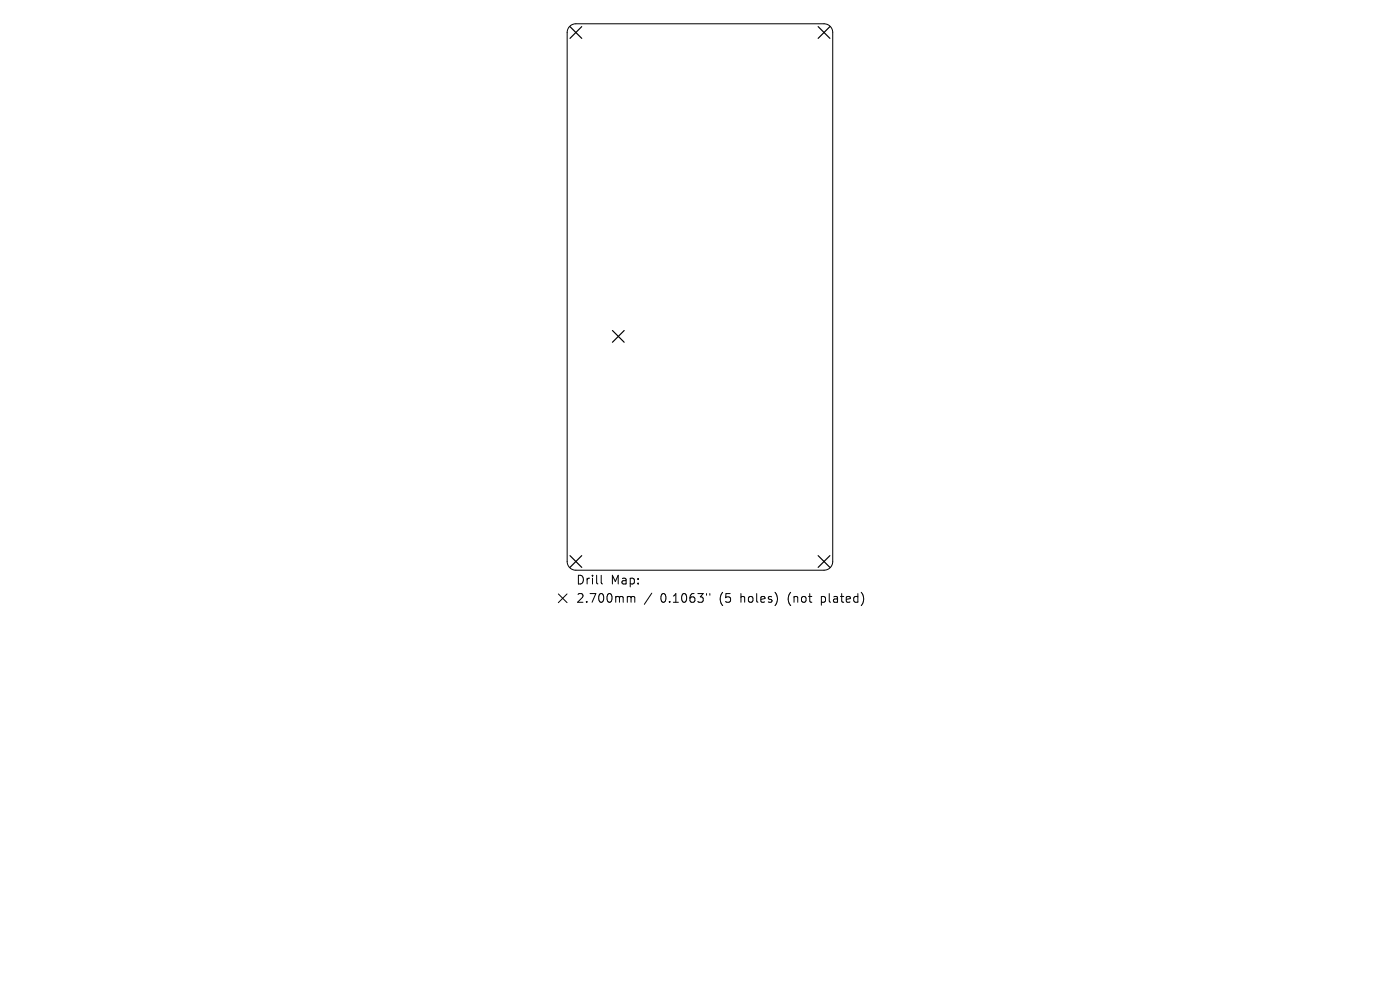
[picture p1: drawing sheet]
<svg xmlns="http://www.w3.org/2000/svg" width="297mm" height="210mm" viewBox="0 0 297 210" stroke-linecap="round" stroke-linejoin="round" font-family="sans-serif">
<defs><g id="words">
<g font-size="2.6">
<text x="122.1" y="124.2">Drill</text>
<text x="129.5" y="124.2">Map:</text>
<text x="122.1" y="128.1">2.700mm</text>
<text x="140.1" y="128.1">0.1063&quot;</text>
<text x="152.8" y="128.1">(5</text>
<text x="157.4" y="128.1">holes)</text>
<text x="167.6" y="128.1">(not</text>
<text x="174.8" y="128.1">plated)</text>
</g>
</g></defs>
<path d="M120.9 5.6l.6-.4 .7-.2h52.6a1.85 1.85 0 0 1 1.9 1.9v112.2a1.85 1.85 0 0 1-1.9 1.9h-52.6a1.85 1.85 0 0 1-1.9-1.9v-112.2l.1-.6zM118.4 126l1.9 1.8M120.3 126l-1.9 1.8M127.5 122v1.6l.3 .3M133.3 126.5h.3l.3 .3M133.9 126.8l.2-.3 .5 .1 .1 1.2M133.9 126.8v1M138.3 125.8l-1.6 2.4M149.9 125.9v.4M150.6 125.9v.4" fill="none" stroke="#000" stroke-width=".21"/>
<path d="M120.9 5.6l2.5 2.5M123.4 5.6l-2.5 2.5M173.6 5.6l2.5 2.5M176.1 5.6l-2.5 2.5M129.9 70.1l2.5 2.5M132.4 70.1l-2.5 2.5M120.9 117.9l2.5 2.5M123.4 117.9l-2.5 2.5M173.6 117.9l2.5 2.5M176.1 117.9l-2.5 2.5" fill="none" stroke="#000" stroke-width=".25"/>
<use href="#words"/>
</svg>
